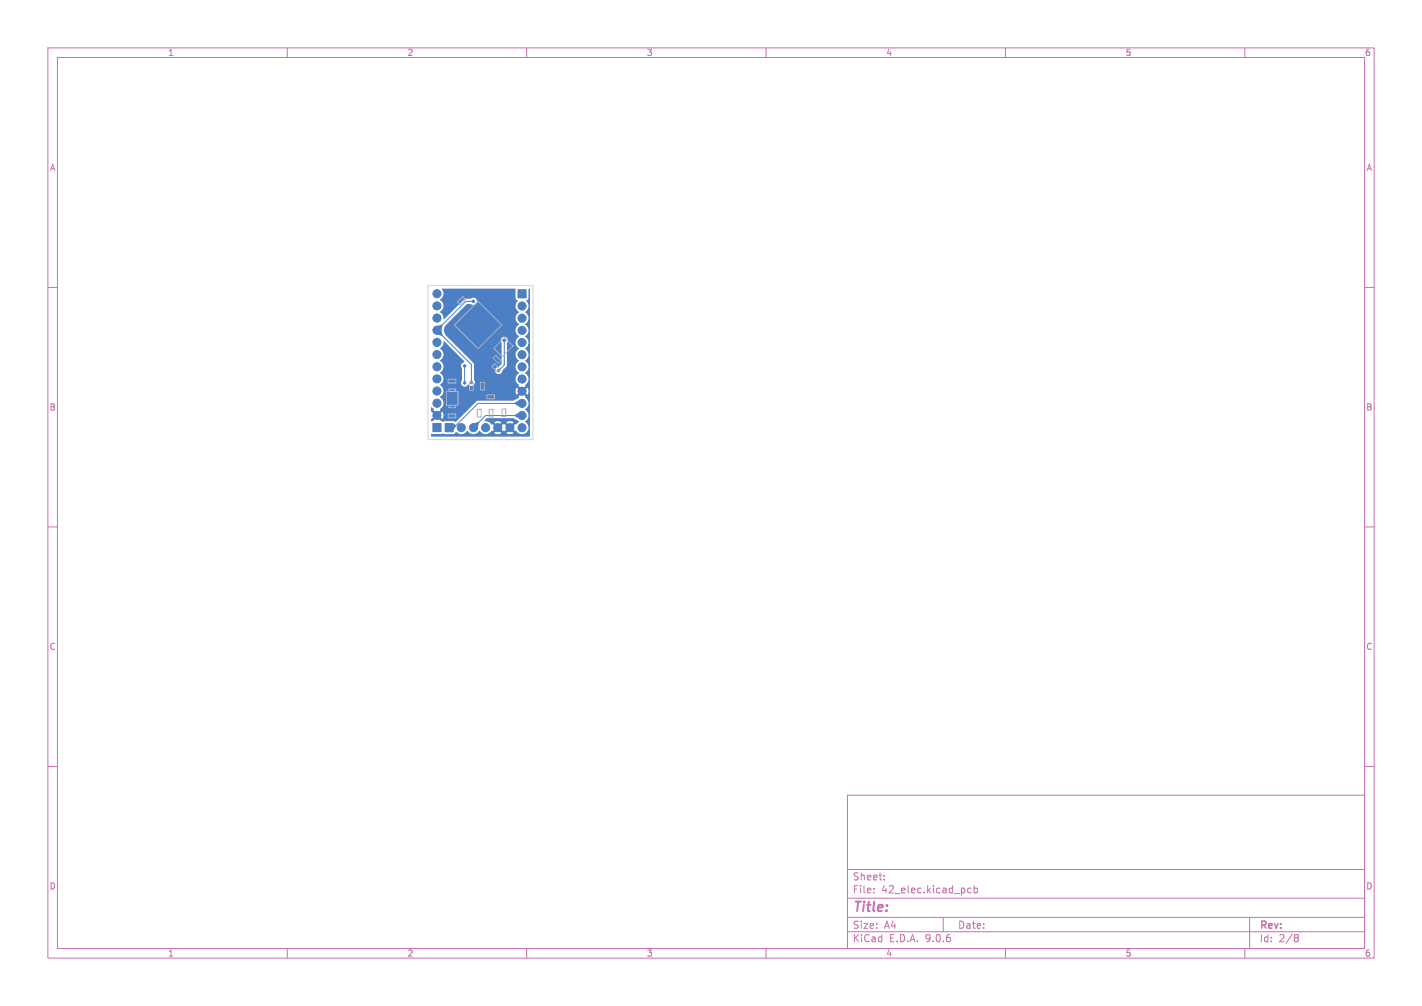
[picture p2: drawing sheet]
<svg xmlns="http://www.w3.org/2000/svg" width="297mm" height="210mm" viewBox="0 0 297 210" stroke-linecap="round" stroke-linejoin="round" font-family="sans-serif">
<defs><g id="words">
<text font-size="2.8" fill="#c872ab" x="178" y="190.9">Title:</text>
<g font-size="2.1" fill="#c872ab">
<text x="178" y="184">Sheet:</text>
<text x="178" y="186.7">File:</text>
<text x="184.1" y="186.7">42_elec.kicad_pcb</text>
<text x="178" y="196.9">KiCad</text>
<text x="178" y="194.1">Size:</text>
<text x="184.7" y="194.1">A4</text>
<text x="185.7" y="196.9">E.D.A.</text>
<text x="193.3" y="196.9">9.0.6</text>
<text x="200" y="194.1">Date:</text>
<text x="263" y="194.3">Rev:</text>
<text x="263" y="196.9">Id:</text>
<text x="267.1" y="196.9">2/8</text>
</g>
<g font-size="1.8" fill="#c872ab">
<text x="35" y="11.9">1</text>
<text x="85" y="11.9">2</text>
<text x="135" y="11.9">3</text>
<text x="185" y="11.9">4</text>
<text x="235" y="11.9">5</text>
<text x="285" y="11.9">6</text>
<text x="10.3" y="35.9">A</text>
<text x="285.4" y="35.9">A</text>
<text x="10.3" y="85.9">B</text>
<text x="285.3" y="85.9">B</text>
<text x="10.3" y="135.9">C</text>
<text x="285.3" y="135.9">C</text>
<text x="10.3" y="185.9">D</text>
<text x="285.3" y="185.9">D</text>
<text x="35" y="199.9">1</text>
<text x="85" y="199.9">2</text>
<text x="135" y="199.9">3</text>
<text x="185" y="199.9">4</text>
<text x="235" y="199.9">5</text>
<text x="285" y="199.9">6</text>
</g>
</g></defs>
<g fill="none" stroke="#c872ab" stroke-width=".21">
<path d="M10 10h277v190h-277zM12 12h273v186h-273zM60 10v2M110 10v2M160 10v2M210 10v2M260 10v2M10 60h2M285 60h2M10 110h2M285 110h2M10 160h2"/>
<path d="M177 166h108v32h-108zM285 160h2M60 198v2M110 198v2M160 198v2M177 194.5h108M177 191.5h108M177 187.5h108M177 181.5h108M182.5 186.3v.1M182.5 185.5v.1M184.7 183.6v.1"/>
<path d="M184.7 182.8v.1M197 191.5v3M202.8 185.5l-.4-.1-.3 .3 .1 .6h.6M203.5 185.5l.4-.1 .3 .3-.2 .6h-.5M203.5 184.9v1.5M210 198v2M260 198v2M261 191.5v6.5M270.6 195.1h.3l.3 .3-.3 .3M270.6 195.7h.3M270.9 195.7l.2 .2 .1 .4-.3 .3h-.3"/>
</g>
<g fill="#4d7fc4" stroke="#4d7fc4" stroke-width=".21">
<path d="M93 88.4h1.7v1.7h-1.7z"/>
<path d="M90.4 88.4h1.7v1.7h-1.7z"/>
<path d="M108.2 60.5h1.7v1.7h-1.7z"/>
<circle cx="96.3" cy="89.3" r=".85"/>
<circle cx="98.9" cy="89.3" r=".85"/>
<circle cx="101.4" cy="89.3" r=".85"/>
<circle cx="104" cy="89.3" r=".85"/>
<circle cx="106.5" cy="89.3" r=".85"/>
<circle cx="91.3" cy="86.7" r=".85"/>
<circle cx="91.3" cy="84.2" r=".85"/>
<circle cx="91.3" cy="81.6" r=".85"/>
<circle cx="91.3" cy="79.1" r=".85"/>
<circle cx="91.3" cy="76.6" r=".85"/>
<circle cx="91.3" cy="74" r=".85"/>
<circle cx="91.3" cy="71.5" r=".85"/>
<circle cx="91.3" cy="68.9" r=".85"/>
<circle cx="91.3" cy="66.4" r=".85"/>
<circle cx="91.3" cy="63.9" r=".85"/>
<circle cx="91.3" cy="61.3" r=".85"/>
<circle cx="109" cy="63.9" r=".85"/>
<circle cx="109" cy="66.4" r=".85"/>
<circle cx="109" cy="69" r=".85"/>
<circle cx="109" cy="71.5" r=".85"/>
<circle cx="109" cy="74" r=".85"/>
<circle cx="109" cy="76.6" r=".85"/>
<circle cx="109" cy="79.1" r=".85"/>
<circle cx="109" cy="81.7" r=".85"/>
<circle cx="109" cy="84.2" r=".85"/>
<circle cx="109" cy="86.7" r=".85"/>
<circle cx="109" cy="89.3" r=".85"/>
<circle cx="100.8" cy="79.8" r=".25"/>
<circle cx="93.7" cy="79.6" r=".25"/>
<circle cx="103.8" cy="72.6" r=".25"/>
<circle cx="106.5" cy="72.3" r=".25"/>
<circle cx="104.2" cy="77.4" r=".25"/>
<circle cx="105.3" cy="71.1" r=".25"/>
<circle cx="97" cy="76.4" r=".25"/>
<circle cx="97" cy="79.9" r=".25"/>
<circle cx="98.5" cy="79.8" r=".25"/>
<circle cx="98.9" cy="62.9" r=".25"/>
</g>
<path d="M97 76.4v3.8M98.9 62.9h-1.6l-6 6 7.2 7.2v3.8M105.3 71.1v5.1l-1.1 1.2M109 84.2h-9.1l-5.1 5.1h-1M109 86.7h-7.6l-2.5 2.6" fill="none" stroke="#4d7fc4" stroke-width=".21"/>
<g fill="#4d7fc4">
<path d="M110.4 60.3l.3 .1v30.7h-20.6l-.1-.1 .1-.4h2.1l.3-.1 .4 .1h1.8l.5-.4a1.57 1.57 0 0 0 2.4-.3 1.48 1.48 0 0 0 2.6 0 1.48 1.48 0 0 0 2.5 0l.2 .1 .6-.6 .3 .4-.5 .6a1.34 1.34 0 0 0 1.4 0l-.6-.6 .3-.4 .7 .6 .1-.1 .2 .1 .6-.6 .4 .4-.7 .6a1.33 1.33 0 0 0 1.6 0l-.7-.6 .4-.4 .6 .6 .1-.1a1.48 1.48 0 0 0 2.6-.1 1.94 1.94 0 0 0-.6-1.9 1.43 1.43 0 0 0 0-2.4 1.48 1.48 0 0 0 0-2.6l.1-.1-.6-.7 .3-.3 .7 .6a1.34 1.34 0 0 0 0-1.5l-.7 .6-.3-.3 .6-.6-.1-.1a1.6 1.6 0 0 0 .2-2.4l-.2-.2a1.6 1.6 0 0 0 .2-2.3l-.2-.2a1.6 1.6 0 0 0 .2-2.4l-.2-.2a1.6 1.6 0 0 0 .2-2.3l-.2-.2a1.6 1.6 0 0 0 .2-2.4l-.2-.1a1.6 1.6 0 0 0 .2-2.4l-.2-.2a1.6 1.6 0 0 0 .3-2.3l.4-.6z"/>
<path d="M101.2 87.7l.5-.4h5.5l1.2 .7-.6 .6-.2-.1-.6 .6-.4-.3 .7-.6a1.33 1.33 0 0 0-1.6 0l.7 .6-.4 .3-.6-.6-.2 .1-.1-.1-.7 .6-.3-.3 .6-.6a1.33 1.33 0 0 0-1.5 0l.6 .6-.3 .3-.6-.6-.1 .1a2.12 2.12 0 0 0-1.6-.7z"/>
<path d="M92.3 60.3h15.3l.1 .1v1.9l.5 .5a1.49 1.49 0 0 0 .2 2.4 1.48 1.48 0 0 0 0 2.5 1.48 1.48 0 0 0 0 2.5 1.48 1.48 0 0 0 0 2.6 1.48 1.48 0 0 0 0 2.5 1.48 1.48 0 0 0 0 2.6 1.48 1.48 0 0 0 0 2.5l-.1 .2 .6 .6-.3 .3-.7-.5a1.34 1.34 0 0 0 0 1.4l.7-.6 .3 .3-.6 .7 .1 .2-1.2 .7h-7.6l-4.4 4.4-.5-.2h-1.8l-.4 .2-.4-.2-.7-.7 .3-.4 .7 .7a1.33 1.33 0 0 0 0-1.5l-.7 .6-.3-.4 .6-.6-.1-.1a1.6 1.6 0 0 0 .2-2.4l-.2-.1a1.6 1.6 0 0 0 .2-2.4l-.2-.2a1.6 1.6 0 0 0 .2-2.3l-.2-.2a1.6 1.6 0 0 0 .2-2.4l-.2-.2a1.6 1.6 0 0 0 .2-2.3l-.2-.2a2.18 2.18 0 0 0 .8-1.5l4.3 4.3a.84 .84 0 0 0-.5 1.3v2.5a.76 .76 0 0 0-.1 1 .76 .76 0 0 0 1 .2l.4-.3a.79 .79 0 0 0 1.1 .1 .79 .79 0 0 0 .1-1.1v-1.9h4.4a.8 .8 0 0 0 .9 .7 .8 .8 0 0 0 .7-.8l.9-1v-4.6a.8 .8 0 0 0 0-1.2 .8 .8 0 0 0-1.2 .1 .8 .8 0 0 0 .1 1.1v4.2l-.9 .7a.76 .76 0 0 0-.5 .8h-4.4l-.1-1.6-6-6-.2-.9 .3-.9 4.5-4.5h.8a.8 .8 0 0 0 1.1 0 .8 .8 0 0 0 0-1.2 .8 .8 0 0 0-1.2 .1l-1.2 .1-4.2 4.1h-.2a2.04 2.04 0 0 0-.7-1.5 1.43 1.43 0 0 0 0-2.5 1.55 1.55 0 0 0 .4-2.3z"/>
<path d="M90 87.5l.8-.7 .3 .4-.7 .7h-.4z"/>
<path d="M90 85.1l.2-.1 .4 .4-.1 .2 .6 .6-.3 .4-.8-.7z"/>
<path d="M105.1 71.2l.2-.1 .2 .1-.1 .4z"/>
<path d="M104.1 77.1l.4-.1-.1 .4-.2-.1z"/>
<path d="M93.8 89.3l.9-.9 .6 .4-.6 1.1z"/>
<path d="M107.4 84.2l1.2-.7 .4 .7-.4 .7z"/>
<path d="M107.4 86.7l1.2-.7 .4 .7-.4 .7z"/>
<path d="M98.7 88.4l1.4-.3-.4 1.3-.8-.1z"/>
<path d="M91.3 68.9l.8-.1 .3 1.4-1.3-.4z"/>
<path d="M98.4 62.9l.3-.2 .2 .2-.2 .2z"/>
<path d="M91.1 68.1l1.4-.3-.4 1.3-.8-.2z"/>
</g>
<g fill="none" stroke="#afafaf" stroke-width=".21">
<path d="M93.6 79.2h1.6v.8h-1.6zM96.6 61.9l.6 .6-1.1 1.1-.6-.5zM98.1 79.9h.8v1.6h-.8zM99.9 62.9l4.9 4.9-4.9 5-5-5zM100.4 79.8h.8v1.6h-.8zM103.1 72.7l2.3-2.2 1.8 1.7-2.3 2.3zM103.3 75.9l1.1 1.2-.5 .5-1.2-1.1zM103.5 74.2l1.2 1.1-.6 .6-1.1-1.1zM93.2 81.7h2.4v2.9h-2.4zM93.6 86.4h1.6v.8h-1.6zM93.7 81.2h1.4v.5h-1.4zM93.7 84.6h1.4v.5h-1.4z"/>
<path d="M99.7 85.4h.8v1.6h-.8zM101.7 82.4h1.6v.8h-1.6zM102.2 85.5h.8v1.6h-.8zM104.8 85.4h.8v1.6h-.8z"/>
</g>
<path d="M89.4 59.6h21.9v32.2h-21.9z" fill="none" stroke="#d0d2cd" stroke-width=".21"/>
<use href="#words"/>
</svg>
